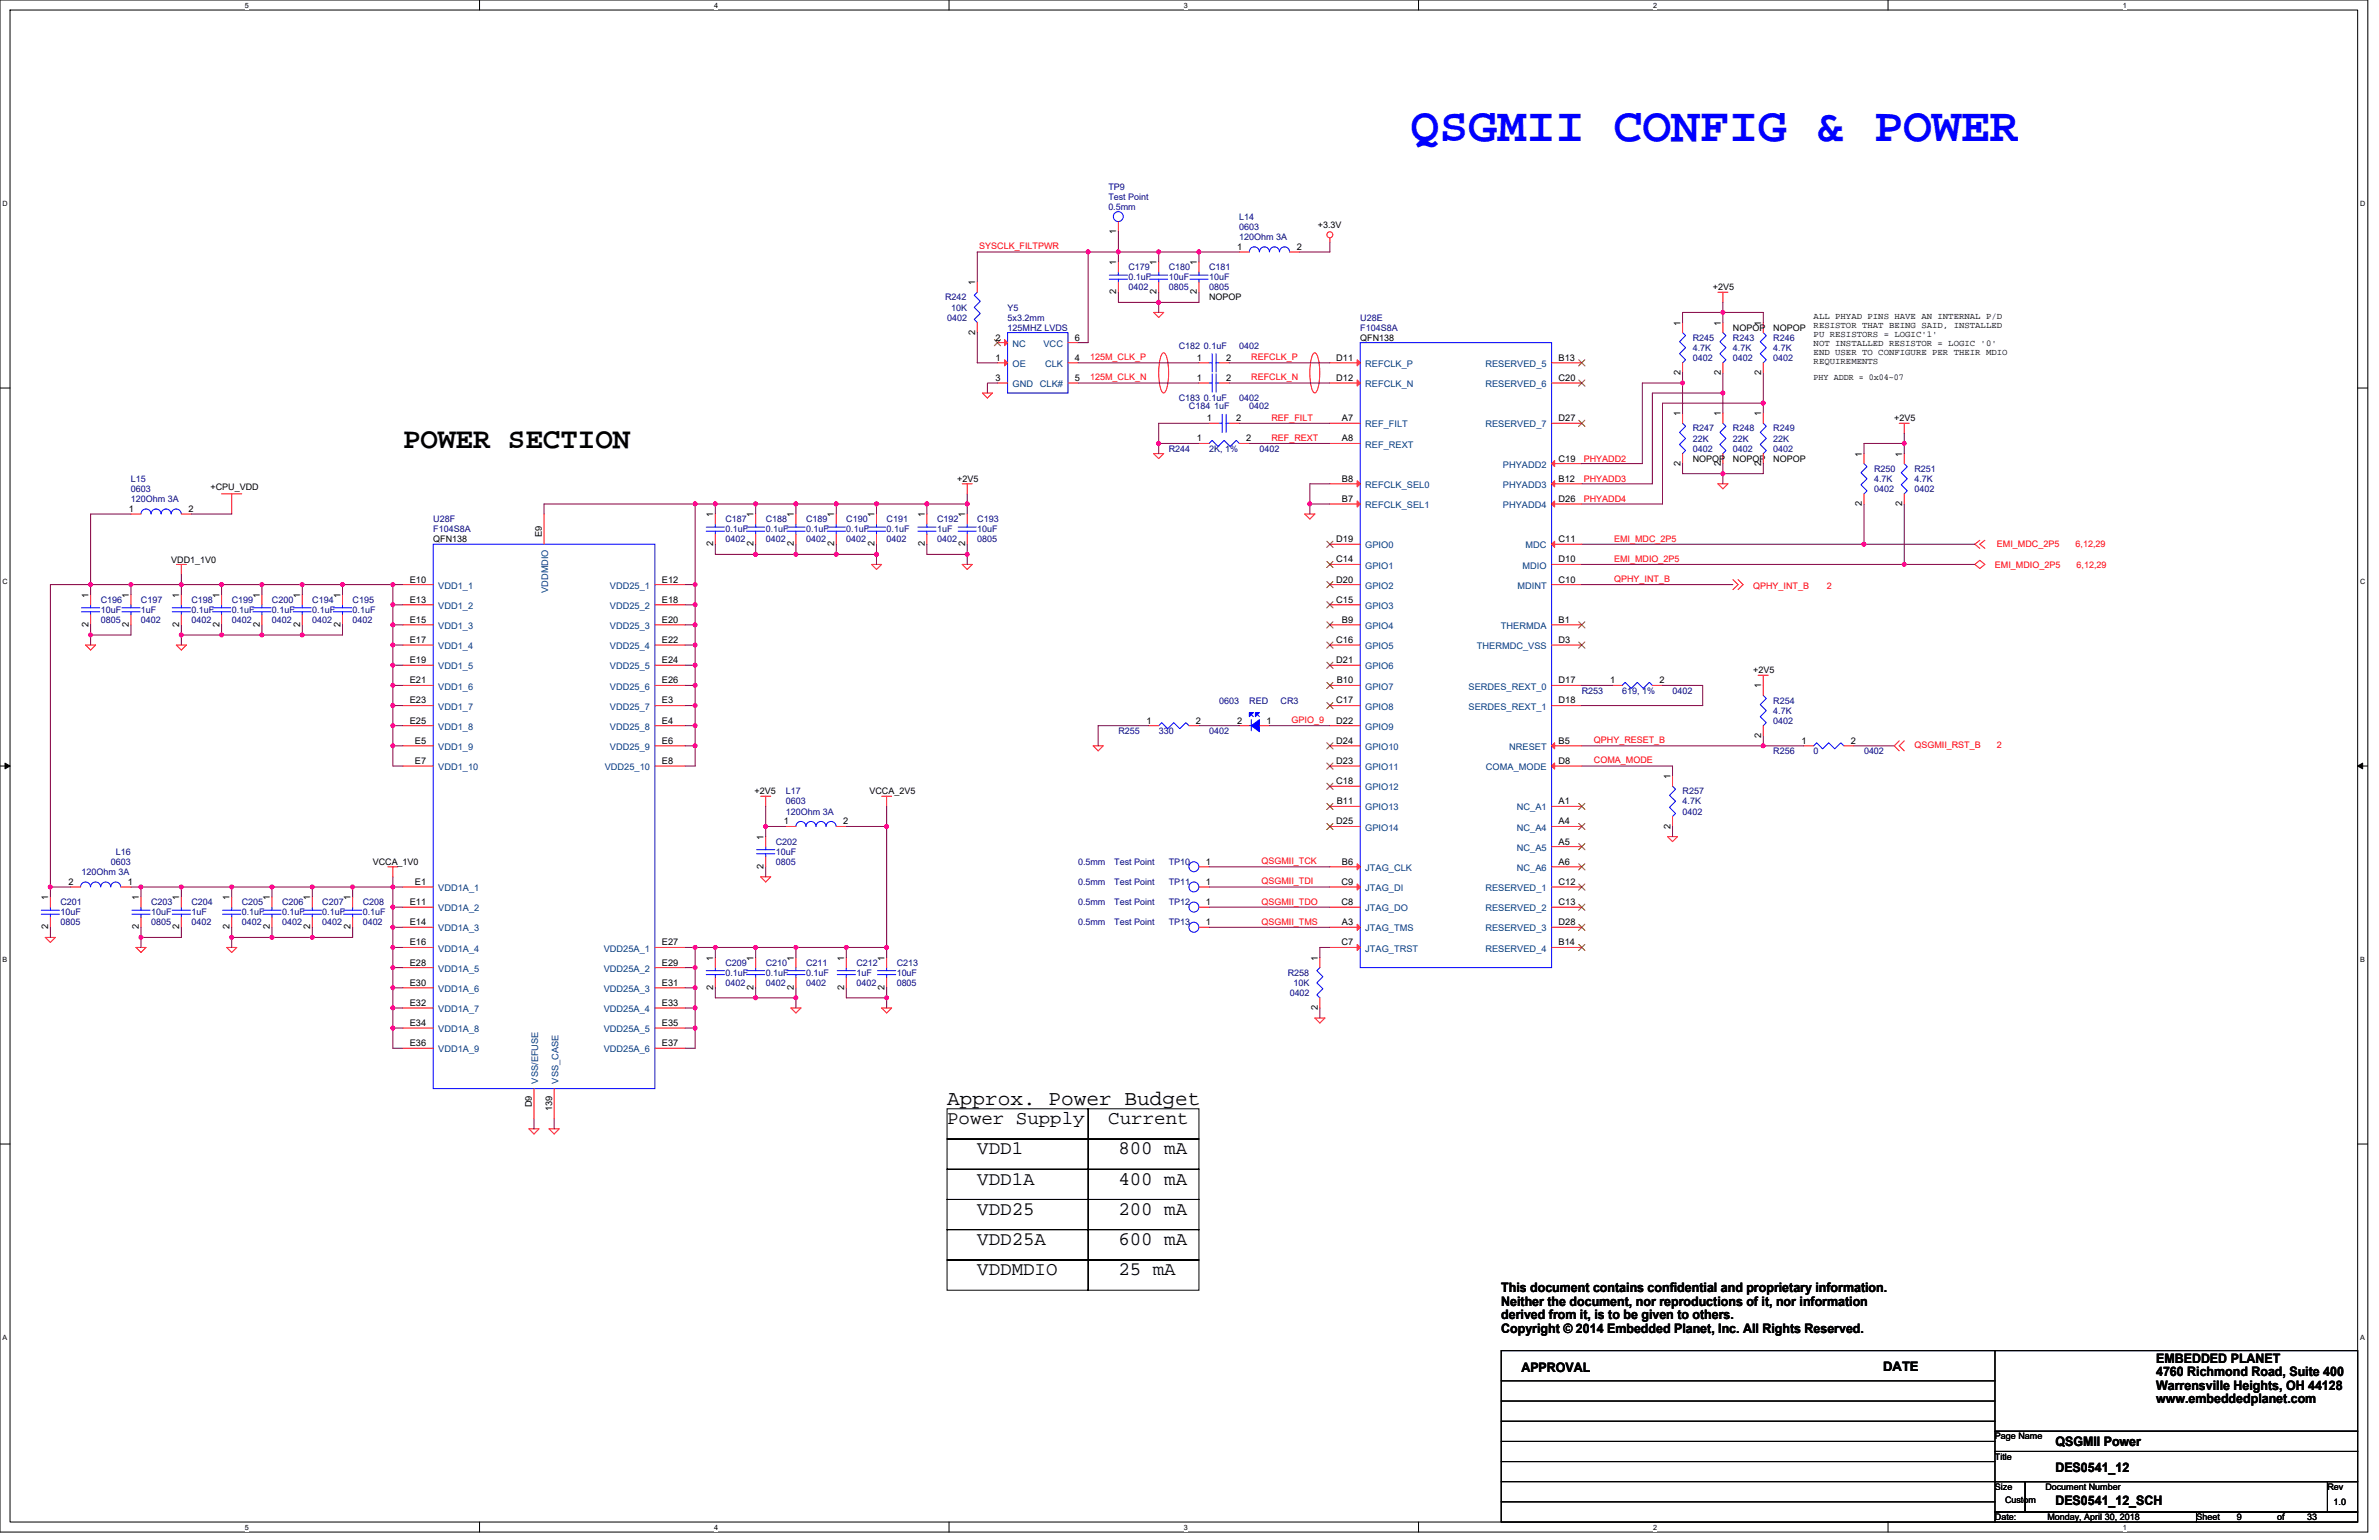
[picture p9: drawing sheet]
<svg xmlns="http://www.w3.org/2000/svg" width="432mm" height="279mm" viewBox="0 0 432 279" stroke-linecap="round" stroke-linejoin="round" font-family="sans-serif">
<defs><g id="words">
<text font-size="8.8" fill="#00f" x="256" y="25.6">QSGMII CONFIG &amp; POWER</text>
<text font-size="5.3" x="73.2" y="81.2">POWER SECTION</text>
<text font-size="3.8" x="171.9" y="200.6">Approx. Power Budget</text>
<g font-size="3.5">
<text x="171.9" y="203.9">Power Supply</text>
<text x="201.2" y="203.9">Current</text>
<text x="177.4" y="209.4">VDD1</text>
<text x="203" y="209.4">800 mA</text>
<text x="177.4" y="214.9">VDD1A</text>
<text x="203" y="214.9">400 mA</text>
<text x="177.4" y="220.4">VDD25</text>
<text x="203" y="220.4">200 mA</text>
<text x="177.4" y="225.9">VDD25A</text>
<text x="203" y="225.9">600 mA</text>
<text x="177.4" y="231.4">VDDMDIO</text>
<text x="203" y="231.4">25 mA</text>
</g>
<g font-size="2.4">
<text x="272.5" y="234.4">This document contains confidential and proprietary information.</text>
<text x="272.5" y="236.9">Neither the document, nor reproductions of it, nor information</text>
<text x="272.5" y="239.4">derived from it, is to be given to others.</text>
<text x="272.5" y="241.8">Copyright © 2014 Embedded Planet, Inc. All Rights Reserved.</text>
<text x="276.1" y="248.9">APPROVAL</text>
<text x="341.8" y="248.7">DATE</text>
<text x="391.4" y="247.2">EMBEDDED PLANET</text>
<text x="391.4" y="249.7">4760 Richmond Road, Suite 400</text>
<text x="391.4" y="252.2">Warrensville Heights, OH 44128</text>
<text x="391.4" y="254.6">www.embeddedplanet.com</text>
<text x="373.1" y="262.4">QSGMII Power</text>
<text x="373.1" y="267">DES0541_12</text>
<text x="373.1" y="273">DES0541_12_SCH</text>
</g>
<g font-size="1.7">
<text x="202.6" y="42.4" transform="rotate(-90 202.6 42.4)">1</text>
<text x="224.6" y="45.3">1</text>
<text x="235.4" y="45.3">2</text>
<text x="177" y="51.8" transform="rotate(-90 177 51.8)">1</text>
<text x="202.6" y="53.4" transform="rotate(-90 202.6 53.4)">2</text>
<text x="202.6" y="48.1" transform="rotate(-90 202.6 48.1)">1</text>
<text x="209.9" y="53.4" transform="rotate(-90 209.9 53.4)">2</text>
<text x="209.9" y="48.1" transform="rotate(-90 209.9 48.1)">1</text>
<text x="217.2" y="53.4" transform="rotate(-90 217.2 53.4)">2</text>
<text x="217.2" y="48.1" transform="rotate(-90 217.2 48.1)">1</text>
<text x="305" y="59.1" transform="rotate(-90 305 59.1)">1</text>
<text x="312.3" y="59.1" transform="rotate(-90 312.3 59.1)">1</text>
<text x="319.7" y="59.1" transform="rotate(-90 319.7 59.1)">1</text>
<text x="177" y="60.7" transform="rotate(-90 177 60.7)">2</text>
<text x="180.7" y="65.4">1</text>
<text x="180.7" y="61.8">2</text>
<text x="195.1" y="65.4">4</text>
<text x="195.1" y="61.8">6</text>
<text x="217.3" y="65.4">1</text>
<text x="222.5" y="65.4">2</text>
<text x="242.5" y="65.4">D11</text>
<text x="282.9" y="65.4">B13</text>
<text x="180.7" y="69.1">3</text>
<text x="195.1" y="69.1">5</text>
<text x="217.3" y="69.1">1</text>
<text x="222.5" y="69.1">2</text>
<text x="242.5" y="69.1">D12</text>
<text x="282.9" y="69.1">C20</text>
<text x="305" y="68" transform="rotate(-90 305 68)">2</text>
<text x="312.3" y="68" transform="rotate(-90 312.3 68)">2</text>
<text x="319.7" y="68" transform="rotate(-90 319.7 68)">2</text>
<text x="219.1" y="76.4">1</text>
<text x="224.4" y="76.4">2</text>
<text x="243.6" y="76.4">A7</text>
<text x="282.9" y="76.4">D27</text>
<text x="305" y="75.5" transform="rotate(-90 305 75.5)">1</text>
<text x="312.3" y="75.5" transform="rotate(-90 312.3 75.5)">1</text>
<text x="319.7" y="75.5" transform="rotate(-90 319.7 75.5)">1</text>
<text x="217.3" y="80.1">1</text>
<text x="226.2" y="80.1">2</text>
<text x="243.6" y="80.1">A8</text>
<text x="282.9" y="83.7">C19</text>
<text x="337.9" y="82.8" transform="rotate(-90 337.9 82.8)">1</text>
<text x="345.2" y="82.8" transform="rotate(-90 345.2 82.8)">1</text>
<text x="243.6" y="87.4">B8</text>
<text x="282.9" y="87.4">B12</text>
<text x="305" y="84.5" transform="rotate(-90 305 84.5)">2</text>
<text x="312.3" y="84.5" transform="rotate(-90 312.3 84.5)">2</text>
<text x="319.7" y="84.5" transform="rotate(-90 319.7 84.5)">2</text>
<text x="23.4" y="92.9">1</text>
<text x="34.2" y="92.9">2</text>
<text x="129.5" y="93.8" transform="rotate(-90 129.5 93.8)">1</text>
<text x="136.8" y="93.8" transform="rotate(-90 136.8 93.8)">1</text>
<text x="144.1" y="93.8" transform="rotate(-90 144.1 93.8)">1</text>
<text x="151.4" y="93.8" transform="rotate(-90 151.4 93.8)">1</text>
<text x="158.7" y="93.8" transform="rotate(-90 158.7 93.8)">1</text>
<text x="167.9" y="93.8" transform="rotate(-90 167.9 93.8)">1</text>
<text x="175.2" y="93.8" transform="rotate(-90 175.2 93.8)">1</text>
<text x="243.6" y="91.1">B7</text>
<text x="282.9" y="91.1">D26</text>
<text x="337.9" y="91.8" transform="rotate(-90 337.9 91.8)">2</text>
<text x="345.2" y="91.8" transform="rotate(-90 345.2 91.8)">2</text>
<text x="98.4" y="97.5" transform="rotate(-90 98.4 97.5)">E9</text>
<text x="129.5" y="99.1" transform="rotate(-90 129.5 99.1)">2</text>
<text x="136.8" y="99.1" transform="rotate(-90 136.8 99.1)">2</text>
<text x="144.1" y="99.1" transform="rotate(-90 144.1 99.1)">2</text>
<text x="151.4" y="99.1" transform="rotate(-90 151.4 99.1)">2</text>
<text x="158.7" y="99.1" transform="rotate(-90 158.7 99.1)">2</text>
<text x="167.9" y="99.1" transform="rotate(-90 167.9 99.1)">2</text>
<text x="175.2" y="99.1" transform="rotate(-90 175.2 99.1)">2</text>
<text x="242.5" y="98.4">D19</text>
<text x="282.9" y="98.4">C11</text>
<text x="74.4" y="105.7">E10</text>
<text x="120.1" y="105.7">E12</text>
<text x="242.5" y="105.7">D20</text>
<text x="242.5" y="102">C14</text>
<text x="282.9" y="102">D10</text>
<text x="282.9" y="105.7">C10</text>
<text x="16.1" y="113.7" transform="rotate(-90 16.1 113.7)">2</text>
<text x="16.1" y="108.5" transform="rotate(-90 16.1 108.5)">1</text>
<text x="23.4" y="113.7" transform="rotate(-90 23.4 113.7)">2</text>
<text x="23.4" y="108.5" transform="rotate(-90 23.4 108.5)">1</text>
<text x="32.5" y="113.7" transform="rotate(-90 32.5 113.7)">2</text>
<text x="32.5" y="108.5" transform="rotate(-90 32.5 108.5)">1</text>
<text x="39.8" y="113.7" transform="rotate(-90 39.8 113.7)">2</text>
<text x="39.8" y="108.5" transform="rotate(-90 39.8 108.5)">1</text>
<text x="47.2" y="113.7" transform="rotate(-90 47.2 113.7)">2</text>
<text x="47.2" y="108.5" transform="rotate(-90 47.2 108.5)">1</text>
<text x="54.5" y="113.7" transform="rotate(-90 54.5 113.7)">2</text>
<text x="54.5" y="108.5" transform="rotate(-90 54.5 108.5)">1</text>
<text x="61.8" y="113.7" transform="rotate(-90 61.8 113.7)">2</text>
<text x="61.8" y="108.5" transform="rotate(-90 61.8 108.5)">1</text>
<text x="74.4" y="109.3">E13</text>
<text x="74.4" y="113">E15</text>
<text x="120.1" y="113">E20</text>
<text x="120.1" y="109.3">E18</text>
<text x="242.5" y="109.3">C15</text>
<text x="243.6" y="113">B9</text>
<text x="282.9" y="113">B1</text>
<text x="74.4" y="116.6">E17</text>
<text x="120.1" y="116.6">E22</text>
<text x="242.5" y="116.6">C16</text>
<text x="282.9" y="116.6">D3</text>
<text x="74.4" y="124">E21</text>
<text x="74.4" y="120.3">E19</text>
<text x="120.1" y="124">E26</text>
<text x="120.1" y="120.3">E24</text>
<text x="242.5" y="120.3">D21</text>
<text x="242.6" y="124">B10</text>
<text x="282.9" y="124">D17</text>
<text x="292.2" y="124">1</text>
<text x="301.2" y="124">2</text>
<text x="319.7" y="124.9" transform="rotate(-90 319.7 124.9)">1</text>
<text x="74.4" y="131.3">E25</text>
<text x="74.4" y="127.6">E23</text>
<text x="120.1" y="131.3">E4</text>
<text x="120.1" y="127.6">E3</text>
<text x="208.1" y="131.3">1</text>
<text x="217.1" y="131.3">2</text>
<text x="224.6" y="131.3">2</text>
<text x="229.9" y="131.3">1</text>
<text x="242.5" y="131.3">D22</text>
<text x="242.5" y="127.6">C17</text>
<text x="282.9" y="127.6">D18</text>
<text x="75.3" y="134.9">E5</text>
<text x="120.1" y="134.9">E6</text>
<text x="242.5" y="134.9">D24</text>
<text x="282.9" y="134.9">B5</text>
<text x="319.7" y="133.9" transform="rotate(-90 319.7 133.9)">2</text>
<text x="327" y="134.9">1</text>
<text x="335.9" y="134.9">2</text>
<text x="75.3" y="138.6">E7</text>
<text x="120.1" y="138.6">E8</text>
<text x="242.5" y="142.3">C18</text>
<text x="242.5" y="138.6">D23</text>
<text x="282.9" y="138.6">D8</text>
<text x="303.2" y="141.4" transform="rotate(-90 303.2 141.4)">1</text>
<text x="142.3" y="149.6">1</text>
<text x="153.1" y="149.6">2</text>
<text x="242.5" y="149.6">D25</text>
<text x="242.6" y="145.9">B11</text>
<text x="282.9" y="145.9">A1</text>
<text x="282.9" y="149.6">A4</text>
<text x="138.6" y="152.3" transform="rotate(-90 138.6 152.3)">1</text>
<text x="282.9" y="153.2">A5</text>
<text x="303.2" y="150.3" transform="rotate(-90 303.2 150.3)">2</text>
<text x="12.4" y="160.5">2</text>
<text x="23.2" y="160.5">1</text>
<text x="75.3" y="160.5">E1</text>
<text x="138.6" y="157.6" transform="rotate(-90 138.6 157.6)">2</text>
<text x="218.9" y="156.9">1</text>
<text x="218.9" y="160.5">1</text>
<text x="243.5" y="160.5">C9</text>
<text x="243.6" y="156.9">B6</text>
<text x="282.9" y="156.9">A6</text>
<text x="282.9" y="160.5">C12</text>
<text x="8.8" y="163.3" transform="rotate(-90 8.8 163.3)">1</text>
<text x="25.2" y="163.3" transform="rotate(-90 25.2 163.3)">1</text>
<text x="32.5" y="163.3" transform="rotate(-90 32.5 163.3)">1</text>
<text x="41.7" y="163.3" transform="rotate(-90 41.7 163.3)">1</text>
<text x="49" y="163.3" transform="rotate(-90 49 163.3)">1</text>
<text x="56.3" y="163.3" transform="rotate(-90 56.3 163.3)">1</text>
<text x="63.6" y="163.3" transform="rotate(-90 63.6 163.3)">1</text>
<text x="74.4" y="164.2">E11</text>
<text x="74.4" y="167.9">E14</text>
<text x="218.9" y="164.2">1</text>
<text x="218.9" y="167.9">1</text>
<text x="243.5" y="164.2">C8</text>
<text x="243.6" y="167.9">A3</text>
<text x="282.9" y="167.9">D28</text>
<text x="282.9" y="164.2">C13</text>
<text x="8.8" y="168.6" transform="rotate(-90 8.8 168.6)">2</text>
<text x="25.2" y="168.6" transform="rotate(-90 25.2 168.6)">2</text>
<text x="32.5" y="168.6" transform="rotate(-90 32.5 168.6)">2</text>
<text x="41.7" y="168.6" transform="rotate(-90 41.7 168.6)">2</text>
<text x="49" y="168.6" transform="rotate(-90 49 168.6)">2</text>
<text x="56.3" y="168.6" transform="rotate(-90 56.3 168.6)">2</text>
<text x="63.6" y="168.6" transform="rotate(-90 63.6 168.6)">2</text>
<text x="74.4" y="171.5">E16</text>
<text x="120.1" y="171.5">E27</text>
<text x="243.5" y="171.5">C7</text>
<text x="282.9" y="171.5">B14</text>
<text x="74.4" y="175.2">E28</text>
<text x="74.4" y="178.8">E30</text>
<text x="120.1" y="178.8">E31</text>
<text x="120.1" y="175.2">E29</text>
<text x="129.5" y="179.6" transform="rotate(-90 129.5 179.6)">2</text>
<text x="129.5" y="174.3" transform="rotate(-90 129.5 174.3)">1</text>
<text x="136.8" y="179.6" transform="rotate(-90 136.8 179.6)">2</text>
<text x="136.8" y="174.3" transform="rotate(-90 136.8 174.3)">1</text>
<text x="144.1" y="179.6" transform="rotate(-90 144.1 179.6)">2</text>
<text x="144.1" y="174.3" transform="rotate(-90 144.1 174.3)">1</text>
<text x="153.2" y="179.6" transform="rotate(-90 153.2 179.6)">2</text>
<text x="153.2" y="174.3" transform="rotate(-90 153.2 174.3)">1</text>
<text x="160.5" y="179.6" transform="rotate(-90 160.5 179.6)">2</text>
<text x="160.5" y="174.3" transform="rotate(-90 160.5 174.3)">1</text>
<text x="239.2" y="174.3" transform="rotate(-90 239.2 174.3)">1</text>
<text x="74.4" y="182.5">E32</text>
<text x="120.1" y="182.5">E33</text>
<text x="239.2" y="183.2" transform="rotate(-90 239.2 183.2)">2</text>
<text x="74.4" y="189.8">E36</text>
<text x="74.4" y="186.1">E34</text>
<text x="120.1" y="186.1">E35</text>
<text x="120.1" y="189.8">E37</text>
<text x="96.5" y="200.9" transform="rotate(-90 96.5 200.9)">D9</text>
<text x="100.2" y="201.6" transform="rotate(-90 100.2 201.6)">139</text>
</g>
<g font-size="1.7" fill="#004080">
<text x="183.8" y="62.9">NC</text>
<text x="189.4" y="62.9">VCC</text>
<text x="183.8" y="70.2">GND</text>
<text x="183.8" y="66.6">OE</text>
<text x="188.7" y="70.2">CLK#</text>
<text x="189.7" y="66.6">CLK</text>
<text x="247.8" y="70.2">REFCLK_N</text>
<text x="247.8" y="66.6">REFCLK_P</text>
<text x="269.6" y="66.6">RESERVED_5</text>
<text x="269.6" y="70.2">RESERVED_6</text>
<text x="247.8" y="77.5">REF_FILT</text>
<text x="269.6" y="77.5">RESERVED_7</text>
<text x="247.8" y="81.2">REF_REXT</text>
<text x="247.8" y="88.5">REFCLK_SEL0</text>
<text x="272.8" y="88.5">PHYADD3</text>
<text x="272.8" y="84.9">PHYADD2</text>
<text x="247.8" y="92.2">REFCLK_SEL1</text>
<text x="272.8" y="92.2">PHYADD4</text>
<text x="247.8" y="99.5">GPIO0</text>
<text x="276.9" y="99.5">MDC</text>
<text x="79.5" y="106.8">VDD1_1</text>
<text x="99.5" y="107.6" transform="rotate(-90 99.5 107.6)">VDDMDIO</text>
<text x="110.7" y="106.8">VDD25_1</text>
<text x="247.8" y="106.8">GPIO2</text>
<text x="247.8" y="103.1">GPIO1</text>
<text x="275.4" y="106.8">MDINT</text>
<text x="276.3" y="103.1">MDIO</text>
<text x="79.5" y="110.5">VDD1_2</text>
<text x="110.7" y="110.5">VDD25_2</text>
<text x="247.8" y="110.5">GPIO3</text>
<text x="79.5" y="117.8">VDD1_4</text>
<text x="79.5" y="114.1">VDD1_3</text>
<text x="110.7" y="117.8">VDD25_4</text>
<text x="110.7" y="114.1">VDD25_3</text>
<text x="247.8" y="117.8">GPIO5</text>
<text x="247.8" y="114.1">GPIO4</text>
<text x="268.1" y="117.8">THERMDC_VSS</text>
<text x="272.4" y="114.1">THERMDA</text>
<text x="79.5" y="125.1">VDD1_6</text>
<text x="79.5" y="121.4">VDD1_5</text>
<text x="110.7" y="125.1">VDD25_6</text>
<text x="110.7" y="121.4">VDD25_5</text>
<text x="247.8" y="125.1">GPIO7</text>
<text x="247.8" y="121.4">GPIO6</text>
<text x="266.6" y="125.1">SERDES_REXT_0</text>
<text x="79.5" y="128.8">VDD1_7</text>
<text x="110.7" y="128.8">VDD25_7</text>
<text x="247.8" y="128.8">GPIO8</text>
<text x="266.6" y="128.8">SERDES_REXT_1</text>
<text x="79.5" y="136.1">VDD1_9</text>
<text x="79.5" y="132.4">VDD1_8</text>
<text x="110.7" y="136.1">VDD25_9</text>
<text x="110.7" y="132.4">VDD25_8</text>
<text x="247.8" y="136.1">GPIO10</text>
<text x="247.8" y="132.4">GPIO9</text>
<text x="273.9" y="136.1">NRESET</text>
<text x="79.5" y="139.7">VDD1_10</text>
<text x="109.8" y="139.7">VDD25_10</text>
<text x="247.8" y="143.4">GPIO12</text>
<text x="247.8" y="139.7">GPIO11</text>
<text x="269.7" y="139.7">COMA_MODE</text>
<text x="247.8" y="147">GPIO13</text>
<text x="275.3" y="147">NC_A1</text>
<text x="247.8" y="150.7">GPIO14</text>
<text x="275.3" y="150.7">NC_A4</text>
<text x="275.3" y="154.3">NC_A5</text>
<text x="79.5" y="161.7">VDD1A_1</text>
<text x="247.8" y="158">JTAG_CLK</text>
<text x="247.8" y="161.7">JTAG_DI</text>
<text x="269.6" y="161.7">RESERVED_1</text>
<text x="275.3" y="158">NC_A6</text>
<text x="79.5" y="165.3">VDD1A_2</text>
<text x="247.8" y="165.3">JTAG_DO</text>
<text x="269.6" y="165.3">RESERVED_2</text>
<text x="79.5" y="172.6">VDD1A_4</text>
<text x="79.5" y="169">VDD1A_3</text>
<text x="109.6" y="172.6">VDD25A_1</text>
<text x="247.8" y="172.6">JTAG_TRST</text>
<text x="247.8" y="169">JTAG_TMS</text>
<text x="269.6" y="172.6">RESERVED_4</text>
<text x="269.6" y="169">RESERVED_3</text>
<text x="79.5" y="176.3">VDD1A_5</text>
<text x="79.5" y="180">VDD1A_6</text>
<text x="109.6" y="180">VDD25A_3</text>
<text x="109.6" y="176.3">VDD25A_2</text>
<text x="79.5" y="183.6">VDD1A_7</text>
<text x="109.6" y="183.6">VDD25A_4</text>
<text x="79.5" y="190.9">VDD1A_9</text>
<text x="79.5" y="187.3">VDD1A_8</text>
<text x="109.6" y="187.3">VDD25A_5</text>
<text x="109.6" y="190.9">VDD25A_6</text>
<text x="97.7" y="196.6" transform="rotate(-90 97.7 196.6)">VSS/EFUSE</text>
<text x="101.3" y="196.6" transform="rotate(-90 101.3 196.6)">VSS_CASE</text>
</g>
<g font-size="1.6" fill="#000080">
<text x="201.2" y="34.4">TP9</text>
<text x="201.2" y="36.2">Test Point</text>
<text x="201.2" y="38.1">0.5mm</text>
<text x="224.9" y="39.9">L14</text>
<text x="224.9" y="41.7">0603</text>
<text x="224.9" y="43.5">120Ohm 3A</text>
<text x="204.8" y="49">C179</text>
<text x="204.8" y="50.8">0.1uF</text>
<text x="204.8" y="52.7">0402</text>
<text x="212.1" y="49">C180</text>
<text x="212.1" y="50.8">10uF</text>
<text x="212.1" y="52.7">0805</text>
<text x="219.5" y="49">C181</text>
<text x="219.5" y="50.8">10uF</text>
<text x="219.5" y="52.7">0805</text>
<text x="171.5" y="54.5">R242</text>
<text x="171.9" y="58.2">0402</text>
<text x="172.6" y="56.3">10K</text>
<text x="182.9" y="56.3">Y5</text>
<text x="182.9" y="60">125MHZ LVDS</text>
<text x="182.9" y="58.2">5x3.2mm</text>
<text x="246.9" y="60">F104S8A</text>
<text x="246.9" y="58.2">U28E</text>
<text x="214" y="63.3">C182 0.1uF</text>
<text x="224.9" y="63.3">0402</text>
<text x="307.2" y="61.8">R245</text>
<text x="307.2" y="63.6">4.7K</text>
<text x="307.2" y="65.5">0402</text>
<text x="314.5" y="61.8">R243</text>
<text x="314.5" y="63.6">4.7K</text>
<text x="314.5" y="65.5">0402</text>
<text x="321.9" y="61.8">R246</text>
<text x="321.9" y="63.6">4.7K</text>
<text x="321.9" y="65.5">0402</text>
<text x="214" y="72.8">C183 0.1uF</text>
<text x="215.8" y="74.3">C184 1uF</text>
<text x="224.9" y="72.8">0402</text>
<text x="226.8" y="74.3">0402</text>
<text x="212.1" y="81.9">R244</text>
<text x="219.5" y="81.9">2K, 1%</text>
<text x="228.6" y="81.9">0402</text>
<text x="307.2" y="78.3">R247</text>
<text x="307.2" y="80.1">22K</text>
<text x="307.2" y="81.9">0402</text>
<text x="314.5" y="78.3">R248</text>
<text x="314.5" y="80.1">22K</text>
<text x="314.5" y="81.9">0402</text>
<text x="321.9" y="78.3">R249</text>
<text x="321.9" y="80.1">22K</text>
<text x="321.9" y="81.9">0402</text>
<text x="23.8" y="87.4">L15</text>
<text x="23.8" y="89.3">0603</text>
<text x="340.1" y="85.6">R250</text>
<text x="340.1" y="87.4">4.7K</text>
<text x="340.1" y="89.3">0402</text>
<text x="347.5" y="85.6">R251</text>
<text x="347.5" y="87.4">4.7K</text>
<text x="347.5" y="89.3">0402</text>
<text x="23.8" y="91.1">120Ohm 3A</text>
<text x="78.6" y="94.7">U28F</text>
<text x="131.7" y="94.7">C187</text>
<text x="139" y="94.7">C188</text>
<text x="146.3" y="94.7">C189</text>
<text x="153.6" y="94.7">C190</text>
<text x="160.9" y="94.7">C191</text>
<text x="170.1" y="94.7">C192</text>
<text x="177.4" y="94.7">C193</text>
<text x="78.6" y="96.6">F104S8A</text>
<text x="131.7" y="96.6">0.1uF</text>
<text x="131.7" y="98.4">0402</text>
<text x="139" y="96.6">0.1uF</text>
<text x="139" y="98.4">0402</text>
<text x="146.3" y="96.6">0.1uF</text>
<text x="146.3" y="98.4">0402</text>
<text x="153.6" y="96.6">0.1uF</text>
<text x="153.6" y="98.4">0402</text>
<text x="160.9" y="96.6">0.1uF</text>
<text x="160.9" y="98.4">0402</text>
<text x="170.1" y="96.6">1uF</text>
<text x="170.1" y="98.4">0402</text>
<text x="177.4" y="96.6">10uF</text>
<text x="177.4" y="98.4">0805</text>
<text x="18.3" y="109.4">C196</text>
<text x="18.3" y="111.2">10uF</text>
<text x="18.3" y="113">0805</text>
<text x="25.6" y="109.4">C197</text>
<text x="25.6" y="111.2">1uF</text>
<text x="25.6" y="113">0402</text>
<text x="34.7" y="109.4">C198</text>
<text x="34.7" y="111.2">0.1uF</text>
<text x="34.7" y="113">0402</text>
<text x="42.1" y="109.4">C199</text>
<text x="42.1" y="111.2">0.1uF</text>
<text x="42.1" y="113">0402</text>
<text x="49.4" y="109.4">C200</text>
<text x="49.4" y="111.2">0.1uF</text>
<text x="49.4" y="113">0402</text>
<text x="56.7" y="109.4">C194</text>
<text x="56.7" y="111.2">0.1uF</text>
<text x="56.7" y="113">0402</text>
<text x="64" y="109.4">C195</text>
<text x="64" y="111.2">0.1uF</text>
<text x="64" y="113">0402</text>
<text x="287.1" y="125.8">R253</text>
<text x="294.4" y="125.8">619, 1%</text>
<text x="303.6" y="125.8">0402</text>
<text x="221.3" y="127.7">0603</text>
<text x="226.8" y="127.7">RED</text>
<text x="232.4" y="127.7">CR3</text>
<text x="321.9" y="127.7">R254</text>
<text x="321.9" y="129.5">4.7K</text>
<text x="321.9" y="131.3">0402</text>
<text x="203" y="133.1">R255</text>
<text x="210.3" y="133.1">330</text>
<text x="219.5" y="133.1">0402</text>
<text x="321.9" y="136.8">R256</text>
<text x="329.2" y="136.8">0</text>
<text x="338.3" y="136.8">0402</text>
<text x="142.6" y="144.1">L17</text>
<text x="142.6" y="147.8">120Ohm 3A</text>
<text x="142.6" y="145.9">0603</text>
<text x="305.4" y="144.1">R257</text>
<text x="305.4" y="145.9">4.7K</text>
<text x="305.4" y="147.8">0402</text>
<text x="21" y="155.1">L16</text>
<text x="140.8" y="153.3">C202</text>
<text x="140.8" y="155.1">10uF</text>
<text x="14.8" y="158.7">120Ohm 3A</text>
<text x="20.1" y="156.9">0603</text>
<text x="140.8" y="156.9">0805</text>
<text x="195.7" y="156.9">0.5mm</text>
<text x="195.7" y="160.6">0.5mm</text>
<text x="202.2" y="156.9">Test Point</text>
<text x="202.2" y="160.6">Test Point</text>
<text x="212.1" y="156.9">TP10</text>
<text x="212.1" y="160.6">TP11</text>
<text x="11" y="164.2">C201</text>
<text x="11" y="166.1">10uF</text>
<text x="11" y="167.9">0805</text>
<text x="27.4" y="164.2">C203</text>
<text x="27.4" y="166.1">10uF</text>
<text x="27.4" y="167.9">0805</text>
<text x="34.7" y="164.2">C204</text>
<text x="34.7" y="166.1">1uF</text>
<text x="34.7" y="167.9">0402</text>
<text x="43.9" y="164.2">C205</text>
<text x="43.9" y="166.1">0.1uF</text>
<text x="43.9" y="167.9">0402</text>
<text x="51.2" y="164.2">C206</text>
<text x="51.2" y="166.1">0.1uF</text>
<text x="51.2" y="167.9">0402</text>
<text x="58.5" y="164.2">C207</text>
<text x="58.5" y="166.1">0.1uF</text>
<text x="58.5" y="167.9">0402</text>
<text x="65.8" y="164.2">C208</text>
<text x="65.8" y="166.1">0.1uF</text>
<text x="65.8" y="167.9">0402</text>
<text x="195.7" y="164.2">0.5mm</text>
<text x="195.7" y="167.9">0.5mm</text>
<text x="202.2" y="164.2">Test Point</text>
<text x="202.2" y="167.9">Test Point</text>
<text x="212.1" y="164.2">TP12</text>
<text x="212.1" y="167.9">TP13</text>
<text x="131.7" y="175.2">C209</text>
<text x="131.7" y="177">0.1uF</text>
<text x="131.7" y="178.9">0402</text>
<text x="139" y="175.2">C210</text>
<text x="139" y="177">0.1uF</text>
<text x="139" y="178.9">0402</text>
<text x="146.3" y="175.2">C211</text>
<text x="146.3" y="177">0.1uF</text>
<text x="146.3" y="178.9">0402</text>
<text x="155.4" y="175.2">C212</text>
<text x="155.4" y="177">1uF</text>
<text x="155.4" y="178.9">0402</text>
<text x="162.8" y="175.2">C213</text>
<text x="162.8" y="177">10uF</text>
<text x="162.8" y="178.9">0805</text>
<text x="233.7" y="177">R258</text>
<text x="234.8" y="178.9">10K</text>
<text x="234.1" y="180.7">0402</text>
</g>
<g font-size="1.6">
<text x="239.2" y="41.3">+3.3V</text>
<text x="310.9" y="52.7">+2V5</text>
<text x="219.5" y="54.5">NOPOP</text>
<text x="314.5" y="60">NOPOP</text>
<text x="321.9" y="60">NOPOP</text>
<text x="329.2" y="58">ALL PHYAD PINS HAVE AN INTERNAL P/D</text>
<text x="329.2" y="59.6">RESISTOR THAT BEING SAID, INSTALLED</text>
<text x="246.9" y="61.8">QFN138</text>
<text x="329.2" y="61.2">PU RESISTORS = LOGIC'1'</text>
<text x="329.2" y="62.8">NOT INSTALLED RESISTOR = LOGIC '0'</text>
<text x="329.2" y="64.5">END USER TO CONFIGURE PER THEIR MDIO</text>
<text x="329.2" y="66.1">REQUIREMENTS</text>
<text x="329.2" y="68.9">PHY ADDR = 0x04~07</text>
<text x="343.8" y="76.5">+2V5</text>
<text x="307.2" y="83.8">NOPOP</text>
<text x="314.5" y="83.8">NOPOP</text>
<text x="321.9" y="83.8">NOPOP</text>
<text x="38.2" y="88.9">+CPU_VDD</text>
<text x="173.7" y="87.4">+2V5</text>
<text x="78.6" y="98.4">QFN138</text>
<text x="31.1" y="102.1">VDD1_1V0</text>
<text x="318.2" y="122.2">+2V5</text>
<text x="137" y="144.1">+2V5</text>
<text x="157.8" y="144.1">VCCA_2V5</text>
<text x="67.6" y="156.9">VCCA_1V0</text>
<text x="362.1" y="261.2">Page Name</text>
<text x="362.1" y="264.8">Title</text>
<text x="362.1" y="270.3">Size</text>
<text x="362.1" y="275.8">Date:</text>
<text x="363.9" y="272.7">Custom</text>
<text x="371.2" y="270.3">Document Number</text>
<text x="371.6" y="275.8">Monday, April 30, 2018</text>
<text x="398.7" y="275.8">Sheet</text>
<text x="406" y="275.8">9</text>
<text x="413.3" y="275.8">of</text>
<text x="418.8" y="275.8">33</text>
<text x="422.4" y="270.3">Rev</text>
<text x="423.5" y="273">1.0</text>
</g>
<g font-size="1.6" fill="#f00">
<text x="177.7" y="45.3">SYSCLK_FILTPWR</text>
<text x="197.9" y="65.4">125M_CLK_P</text>
<text x="227.1" y="65.4">REFCLK_P</text>
<text x="197.9" y="69">125M_CLK_N</text>
<text x="227.1" y="69">REFCLK_N</text>
<text x="230.8" y="76.3">REF_FILT</text>
<text x="230.8" y="80">REF_REXT</text>
<text x="287.5" y="83.8">PHYADD2</text>
<text x="287.5" y="87.4">PHYADD3</text>
<text x="287.5" y="91.1">PHYADD4</text>
<text x="293" y="98.3">EMI_MDC_2P5</text>
<text x="293" y="101.9">EMI_MDIO_2P5</text>
<text x="362.5" y="99.3">EMI_MDC_2P5</text>
<text x="376.7" y="99.3">6,12,29</text>
<text x="293" y="105.6">QPHY_INT_B</text>
<text x="318.2" y="106.8">QPHY_INT_B</text>
<text x="331.6" y="106.8">2</text>
<text x="362.1" y="103">EMI_MDIO_2P5</text>
<text x="376.9" y="103">6,12,29</text>
<text x="234.4" y="131.2">GPIO_9</text>
<text x="289.3" y="134.9">QPHY_RESET_B</text>
<text x="347.5" y="135.7">QSGMII_RST_B</text>
<text x="362.5" y="135.7">2</text>
<text x="289.3" y="138.5">COMA_MODE</text>
<text x="229" y="156.8">QSGMII_TCK</text>
<text x="229" y="160.5">QSGMII_TDI</text>
<text x="229" y="164.1">QSGMII_TDO</text>
<text x="229" y="167.8">QSGMII_TMS</text>
</g>
<g font-size="1.3">
<text x="44.4" y="1.4">5</text>
<text x="129.6" y="1.4">4</text>
<text x="214.9" y="1.4">3</text>
<text x="300.1" y="1.4">2</text>
<text x="385.3" y="1.4">1</text>
<text x=".5" y="37.3">D</text>
<text x="428.4" y="37.3">D</text>
<text x=".5" y="105.9">C</text>
<text x="428.4" y="105.9">C</text>
<text x=".5" y="174.5">B</text>
<text x="428.4" y="174.5">B</text>
<text x=".5" y="243">A</text>
<text x="428.4" y="243">A</text>
<text x="44.4" y="277.5">5</text>
<text x="129.6" y="277.5">4</text>
<text x="214.9" y="277.5">3</text>
<text x="300.1" y="277.5">2</text>
<text x="385.3" y="277.5">1</text>
</g>
</g></defs>
<path d="M0 0h429.8v278h-429.8zM1.8 1.8h426.1v274.3h-426.1z" fill="none" stroke="#000" stroke-width=".18"/>
<g fill="#fff">
<path d="M44.4 .2h.7v1.5h-.7z"/>
<path d="M44.4 276.3h.7v1.5h-.7z"/>
</g>
<path d="M87 0v1.8M87 276.1v1.9" fill="none" stroke="#000" stroke-width=".18"/>
<g fill="#fff">
<path d="M129.6 .2h.8v1.5h-.8z"/>
<path d="M129.6 276.3h.8v1.5h-.8z"/>
</g>
<path d="M172.3 0v1.8M172.3 276.1v1.9" fill="none" stroke="#000" stroke-width=".18"/>
<g fill="#fff">
<path d="M214.9 .2h.7v1.5h-.7z"/>
<path d="M214.9 276.3h.7v1.5h-.7z"/>
</g>
<path d="M257.5 0v1.8M257.5 276.1v1.9" fill="none" stroke="#000" stroke-width=".18"/>
<g fill="#fff">
<path d="M300.1 .2h.7v1.5h-.7z"/>
<path d="M300.1 276.3h.7v1.5h-.7z"/>
</g>
<path d="M342.7 0v1.8M342.7 276.1v1.9" fill="none" stroke="#000" stroke-width=".18"/>
<g fill="#fff">
<path d="M385.3 .2h.7v1.5h-.7z"/>
<path d="M385.3 276.3h.7v1.5h-.7z"/>
<path d="M.5 36.1h.9v1.5h-.9z"/>
<path d="M428.4 36.1h.9v1.5h-.9z"/>
<path d="M.5 104.7h.9v1.5h-.9z"/>
<path d="M428.4 104.7h.9v1.5h-.9z"/>
</g>
<path d="M0 70.4h1.8M427.9 70.4h1.8" fill="none" stroke="#000" stroke-width=".18"/>
<g fill="#fff">
<path d="M.5 173.3h.8v1.4h-.8z"/>
<path d="M428.4 173.3h.9v1.4h-.9z"/>
</g>
<path d="M0 139h1.8M427.9 139h1.8" fill="none" stroke="#000" stroke-width=".18"/>
<path d="M.9 138.5l.9 .5-.9 .5zM427.9 139l.9-.5v1z" fill="#000" stroke="#000" stroke-width=".18"/>
<g fill="#fff">
<path d="M.5 241.9h.8v1.4h-.8z"/>
<path d="M428.4 241.9h.9v1.4h-.9z"/>
</g>
<g fill="none" stroke="#000" stroke-width=".18">
<path d="M0 207.6h1.8M171.9 201.2h25.6v5.5h-25.6zM171.9 206.7h25.6v5.4h-25.6zM171.9 212.1h25.6v5.5h-25.6zM171.9 217.6h25.6v5.5h-25.6zM197.5 201.2h20.1v5.5h-20.1zM197.5 206.7h20.1v5.4h-20.1zM197.5 212.1h20.1v5.5h-20.1zM197.5 217.6h20.1v5.5h-20.1zM427.9 207.6h1.8M171.9 223.1h25.6v5.5h-25.6zM171.9 228.6h25.6v5.5h-25.6z"/>
<path d="M197.5 223.1h20.1v5.5h-20.1zM197.5 228.6h20.1v5.5h-20.1zM272.5 250.5h89.6M272.5 257.9h89.6M272.5 254.2h89.6M362.1 259.7h65.8v3.6h-65.8zM362.1 245h65.8v14.7h-65.8zM362.1 245h-89.6v31.1h89.6M272.5 272.5h89.6M272.5 268.8h89.6M272.5 265.2h89.6M272.5 261.5h89.6"/>
<path d="M362.1 268.8h5.5v5.5h-5.5zM362.1 274.3h36.6v1.8h-36.6zM362.1 263.3h65.8v5.5h-65.8zM367.6 268.8h54.8v5.5h-54.8zM398.7 274.3h29.2v1.8h-29.2zM422.4 268.8h5.5v5.5h-5.5z"/>
</g>
<g fill="none" stroke="#f00" stroke-width=".18">
<path d="M177.4 51.2v1.8M177.4 58.5v1.8M203 47.5v1.9M203 51.2v1.8M203 40.2v1.9M209.4 56.7h1.8l-.9 .9zM210.3 47.5v1.9M210.3 51.2v1.8M217.6 47.5v1.9M217.6 51.2v1.8M224.9 45.7h1.9M234.1 45.7h1.8"/>
<path d="M241.4 43.2v.7M305.4 58.5v1.8M311.8 53h1.8M312.7 53v1.9M312.7 58.5v1.8M320 58.5v1.8M178.3 71.3h1.8l-.9 .9zM181 69.5h1.9M181 65.8h1.9M181 62.2h1.9M193.8 62.2h1.9M193.8 65.8h1.9"/>
<path d="M193.8 69.5h1.9M211 64.1l.2-.1a1.53 1.53 0 0 1 .7 1.4 11.1 11.1 0 0 1-.3 5.5l-.4 .4a1.57 1.57 0 0 1-.7-1.4 11.3 11.3 0 0 1 .3-5.5zM217.6 65.8h1.9M217.6 69.5h1.9M219.5 76.8h1.8M221.3 65.8h1.8M221.3 69.5h1.8M223.1 76.8h1.8M238.4 64.1l.2-.1a1.53 1.53 0 0 1 .7 1.4 11.1 11.1 0 0 1-.3 5.5l-.4 .4a1.57 1.57 0 0 1-.7-1.4 11.3 11.3 0 0 1 .3-5.5zM241.4 76.8h5.5M241.4 69.5h5.5M241.4 65.8h5.5"/>
<path d="M281.6 65.8h5.5M281.6 69.5h5.5M281.6 76.8h5.5M305.4 65.8v1.8M305.4 75v1.8M312.7 75v1.8M312.7 65.8v1.8M320 75v1.8M320 65.8v1.8M344.7 76.8h1.8M345.6 76.8v1.8M23.8 93.3h1.8"/>
<path d="M32.9 93.3h1.8M40.2 89.6h3.7M42.1 89.6v3.7M98.7 93.3v5.4M129.8 93.3v1.8M129.8 96.9v1.8M137.2 93.3v1.8M137.2 96.9v1.8M144.5 93.3v1.8M144.5 96.9v1.8M151.8 93.3v1.8M151.8 96.9v1.8"/>
<path d="M159.1 93.3v1.8M159.1 96.9v1.8M168.2 93.3v1.8M168.2 96.9v1.8M174.6 87.8h1.9M175.6 87.8v1.8M175.6 93.3v1.8M175.6 96.9v1.8M209.4 82.3h1.8l-.9 .9zM217.6 80.5h1.9M224.9 80.5h1.9M236.8 93.3h1.9l-1 .9z"/>
<path d="M241.4 80.5h5.5M241.4 98.7h5.5M241.4 87.8h5.5M241.4 91.4h5.5M281.6 91.4h5.5M281.6 87.8h5.5M281.6 84.1h5.5M281.6 98.7h5.5M305.4 82.3v1.8M311.8 87.8h1.8l-.9 .9zM312.7 82.3v1.8M320 82.3v1.8"/>
<path d="M338.3 82.3v1.8M338.3 89.6v1.8M345.6 82.3v1.8M345.6 89.6v1.8M359.3 98l-.9 .7 .9 .8M360.3 98l-1 .7 1 .8M15.5 117h1.9l-1 .9zM16.4 107.9v1.8M16.4 111.5v1.9M23.8 107.9v1.8M23.8 111.5v1.9M32 117h1.8l-.9 .9z"/>
<path d="M32 102.4h1.8M32.9 102.4v1.8M32.9 107.9v1.8M32.9 111.5v1.9M40.2 107.9v1.8M40.2 111.5v1.9M47.5 107.9v1.8M47.5 111.5v1.9M54.9 107.9v1.8M54.9 111.5v1.9M62.2 107.9v1.8M62.2 111.5v1.9"/>
<path d="M73.2 117h5.4M73.2 106.1h5.4M73.2 109.7h5.4M73.2 113.4h5.4M118.9 117h5.5M118.9 113.4h5.5M118.9 109.7h5.5M118.9 106.1h5.5M158.2 102.4h1.8l-.9 .9zM174.6 102.4h1.9l-.9 .9zM241.4 117h5.5M241.4 113.4h5.5"/>
<path d="M241.4 109.7h5.5M241.4 106.1h5.5M241.4 102.4h5.5M281.6 102.4h5.5M281.6 106.1h5.5M281.6 117h5.5M281.6 113.4h5.5M314.5 105.2l1 .9-1 .9M315.5 105.2l.9 .9-.9 .9M358.4 102.4l.9-.7 1 .7-1 .7zM73.2 139h5.4M73.2 135.3h5.4"/>
<path d="M73.2 131.7h5.4M73.2 128h5.4M73.2 124.4h5.4M73.2 120.7h5.4M118.9 139h5.5M118.9 135.3h5.5M118.9 131.7h5.5M118.9 128h5.5M118.9 124.4h5.5M118.9 120.7h5.5M198.4 135.3h1.8l-.9 .9zM208.5 131.7h1.8"/>
<path d="M215.8 131.7h1.8M224.9 131.7h1.9M228.6 131.7h1.8M241.4 139h5.5M241.4 135.3h5.5M241.4 131.7h5.5M241.4 128h5.5M241.4 124.4h5.5M241.4 120.7h5.5M281.6 128h5.5M281.6 124.4h5.5M281.6 139h5.5"/>
<path d="M281.6 135.3h5.5M292.6 124.4h1.8M299.9 124.4h1.9M319.1 122.5h1.9M320 122.5v3.7M320 131.7v1.8M327.3 135.3h1.9M334.7 135.3h1.8M344.7 134.4l-.9 .9 .9 .9M345.6 134.4l-.9 .9 .9 .9M70.4 157.3h1.8M71.3 157.3v1.8"/>
<path d="M138.1 159.1h1.8l-.9 .9zM138.1 144.5h1.8M139 144.5v1.8M139 151.8v1.8M139 155.4v1.9M142.6 149.9h1.9M151.8 149.9h1.8M160 144.5h1.8M160.9 144.5v1.8M217.6 157.3h1.9M241.4 149.9h5.5M241.4 146.3h5.5"/>
<path d="M241.4 142.6h5.5M241.4 157.3h5.5M281.6 146.3h5.5M281.6 149.9h5.5M281.6 153.6h5.5M281.6 157.3h5.5M302.7 151.8h1.8l-.9 .9zM303.6 140.8v1.8M303.6 148.1v1.8M8.2 170.1h1.9l-1 .9zM9.1 162.8v1.8M9.1 166.4v1.8"/>
<path d="M12.8 160.9h1.8M21.9 160.9h1.9M24.7 171.9h1.8l-.9 .9zM25.6 162.8v1.8M25.6 166.4v1.8M32.9 162.8v1.8M32.9 166.4v1.8M41.1 171.9h1.9l-.9 .9zM42.1 162.8v1.8M42.1 166.4v1.8M49.4 162.8v1.8M49.4 166.4v1.8"/>
<path d="M56.7 162.8v1.8M56.7 166.4v1.8M64 162.8v1.8M64 166.4v1.8M73.2 175.6h5.4M73.2 171.9h5.4M73.2 164.6h5.4M73.2 168.2h5.4M73.2 179.2h5.4M73.2 160.9h5.4M118.9 179.2h5.5M118.9 175.6h5.5"/>
<path d="M118.9 171.9h5.5M129.8 173.7v1.9M129.8 177.4v1.8M137.2 173.7v1.9M137.2 177.4v1.8M144.5 173.7v1.9M144.5 177.4v1.8M153.6 173.7v1.9M153.6 177.4v1.8M160.9 173.7v1.9M160.9 177.4v1.8M217.6 160.9h1.9"/>
<path d="M217.6 164.6h1.9M217.6 168.2h1.9M239.6 173.7v1.9M241.4 160.9h5.5M241.4 164.6h5.5M241.4 171.9h5.5M241.4 168.2h5.5M281.6 171.9h5.5M281.6 168.2h5.5M281.6 164.6h5.5M281.6 160.9h5.5M73.2 190.2h5.4"/>
<path d="M73.2 186.5h5.4M73.2 182.9h5.4M96.9 197.5v5.5M100.6 197.5v5.5M118.9 186.5h5.5M118.9 182.9h5.5M118.9 190.2h5.5M143.6 182.9h1.8l-.9 .9zM160 182.9h1.8l-.9 .9zM238.7 184.7h1.8l-.9 .9zM239.6 181v1.9M96 204.8h1.8l-.9 .9z"/>
<path d="M99.7 204.8h1.8l-.9 .9z"/>
<circle cx="241.4" cy="42.6" r=".54"/>
</g>
<g fill="none" stroke="#00f" stroke-width=".18">
<path d="M177.4 53l-.6 .6 1.1 1.1-1.1 1.1 1.1 1.1-1.1 1.1 .6 .5M201.3 50.7h3.3M201.3 49.9h3.3M203 50.7v.5M203 49.4v.5M208.7 50.7h3.2M208.7 49.9h3.2M210.3 50.7v.5M210.3 49.4v.5M216 50.7h3.3M216 49.9h3.3M217.6 50.7v.5"/>
<path d="M217.6 49.4v.5M228.6 45.7a.91 .91 0 0 0-.9-.9 .91 .91 0 0 0-.9 .9M228.6 45.7a.9 .9 0 0 1 .9-.9 .9 .9 0 0 1 .9 .9 .91 .91 0 0 1 .9-.9 .91 .91 0 0 1 .9 .9 .92 .92 0 0 1 .9-.9 .92 .92 0 0 1 1 .9M182.9 60.3h10.9v11h-10.9zM219.5 65.8h.5M219.5 69.5h.5M220 64.2v3.3M220 67.8v3.3M220.7 65.8h.6M220.7 69.5h.6M220.7 64.2v3.3M220.7 67.8v3.3"/>
<path d="M221.3 76.8h.5M221.8 75.2v3.2M222.5 76.8h.6M222.5 75.2v3.2M246.9 62.2h34.7v113.4h-34.7zM305.4 60.3l.5 .6-1.1 1.1 1.1 1.1-1.1 1.1 1.1 1.1-.5 .5M305.4 76.8l.5 .5-1.1 1.1 1.1 1.1-1.1 1.1 1.1 1.1-.5 .6M312.7 76.8l.6 .5-1.1 1.1 1.1 1.1-1.1 1.1 1.1 1.1-.6 .6M312.7 60.3l.6 .6-1.1 1.1 1.1 1.1-1.1 1.1 1.1 1.1-.6 .5M320 76.8l.6 .5-1.1 1.1 1.1 1.1-1.1 1.1 1.1 1.1-.6 .6M320 60.3l.6 .6-1.1 1.1 1.1 1.1-1.1 1.1 1.1 1.1-.6 .5M27.4 93.2a.91 .91 0 0 0-.9-.9 .91 .91 0 0 0-.9 .9"/>
<path d="M29.2 93.2a.9 .9 0 0 0-.9-.8 .9 .9 0 0 0-.9 .8M31.1 93.2a.9 .9 0 0 0-.9-.8 .9 .9 0 0 0-.9 .8M32.9 93.2a.91 .91 0 0 0-.9-.8 .91 .91 0 0 0-.9 .8M78.6 98.7h40.3v98.8h-40.3zM128.2 96.4h3.3M128.2 95.6h3.3M129.8 96.4v.5M129.8 95.1v.5M135.5 96.4h3.3M135.5 95.6h3.3M137.2 96.4v.5M137.2 95.1v.5"/>
<path d="M142.8 96.4h3.3M142.8 95.6h3.3M144.5 96.4v.5M144.5 95.1v.5M150.1 96.4h3.3M150.1 95.6h3.3M151.8 96.4v.5M151.8 95.1v.5M157.5 96.4h3.2M157.5 95.6h3.2M159.1 96.4v.5M159.1 95.1v.5"/>
<path d="M166.6 96.4h3.3M166.6 95.6h3.3M168.2 96.4v.5M168.2 95.1v.5M173.9 96.4h3.3M173.9 95.6h3.3M175.6 96.4v.5M175.6 95.1v.5M219.5 80.5l.5-.6 1.1 1.1 1.1-1.1 1.1 1.1 1.1-1.1 .5 .6M338.3 84.1l.6 .6-1.1 1.1 1.1 1.1-1.1 1 1.1 1.1-.6 .6M345.6 84.1l.6 .6-1.1 1.1 1.1 1.1-1.1 1 1.1 1.1-.6 .6M14.8 111h3.3"/>
<path d="M14.8 110.3h3.3M16.4 111v.5M16.4 109.7v.6M22.1 111h3.3M22.1 110.3h3.3M23.8 111v.5M23.8 109.7v.6M31.3 111h3.3M31.3 110.3h3.3M32.9 111v.5M32.9 109.7v.6M38.6 111h3.3"/>
<path d="M38.6 110.3h3.3M40.2 111v.5M40.2 109.7v.6M45.9 111h3.3M45.9 110.3h3.3M47.5 111v.5M47.5 109.7v.6M53.2 111h3.3M53.2 110.3h3.3M54.9 111v.5M54.9 109.7v.6M60.5 111h3.3"/>
<path d="M60.5 110.3h3.3M62.2 111v.5M62.2 109.7v.6M210.3 131.7l.6-.6 1 1.1 1.1-1.1 1.1 1.1 1.1-1.1 .6 .6M226.8 131.7h.3M227.1 130.6v2M227.1 129.6l.4 .4M228.2 129.6l.4 .4M294.4 124.4l.6-.6 1.1 1.1 1.1-1.1 1.1 1.1 1.1-1.1 .5 .6M320 126.2l.6 .5-1.1 1.1 1.1 1.1-1.1 1.1 1.1 1.1-.6 .6M329.2 135.3l.5-.5 1.1 1.1 1.1-1.1 1.1 1.1 1.1-1.1 .6 .5M137.3 154.9h3.3"/>
<path d="M137.3 154.2h3.3M139 154.9v.5M139 153.6v.6M151.8 149.9a.92 .92 0 0 0-1-.9 .92 .92 0 0 0-.9 .9 .91 .91 0 0 0-.9-.9 .91 .91 0 0 0-.9 .9 .91 .91 0 0 0-.9-.9 .91 .91 0 0 0-.9 .9 .91 .91 0 0 0-.9-.9 .91 .91 0 0 0-.9 .9M303.6 142.6l.5 .6-1.1 1.1 1.1 1.1-1.1 1.1 1.1 1.1-.5 .5M7.5 165.9h3.3M7.5 165.1h3.3M9.1 165.9v.5M9.1 164.6v.5M14.6 160.9a.91 .91 0 0 1 .9-.9 .91 .91 0 0 1 .9 .9 .92 .92 0 0 1 1-.9 .92 .92 0 0 1 .9 .9 .91 .91 0 0 1 .9-.9 .91 .91 0 0 1 .9 .9 .9 .9 0 0 1 .9-.9 .9 .9 0 0 1 .9 .9M23.9 165.9h3.3M23.9 165.1h3.3"/>
<path d="M25.6 165.9v.5M25.6 164.6v.5M31.3 165.9h3.3M31.3 165.1h3.3M32.9 165.9v.5M32.9 164.6v.5M40.4 165.9h3.3M40.4 165.1h3.3M42.1 165.9v.5M42.1 164.6v.5M47.7 165.9h3.3M47.7 165.1h3.3"/>
<path d="M49.4 165.9v.5M49.4 164.6v.5M55 165.9h3.3M55 165.1h3.3M56.7 165.9v.5M56.7 164.6v.5M62.4 165.9h3.2M62.4 165.1h3.2M64 165.9v.5M64 164.6v.5M128.2 176.8h3.3M128.2 176.1h3.3"/>
<path d="M129.8 176.8v.6M129.8 175.6v.5M135.5 176.8h3.3M135.5 176.1h3.3M137.2 176.8v.6M137.2 175.6v.5M142.8 176.8h3.3M142.8 176.1h3.3M144.5 176.8v.6M144.5 175.6v.5M152 176.8h3.3M152 176.1h3.3"/>
<path d="M153.6 176.8v.6M153.6 175.6v.5M159.3 176.8h3.3M159.3 176.1h3.3M160.9 176.8v.6M160.9 175.6v.5M239.6 175.6l-.6 .5 1.1 1.1-1.1 1.1 1.1 1.1-1.1 1.1 .6 .5"/>
<circle cx="203" cy="39.3" r=".9"/>
<circle cx="216.7" cy="157.3" r=".9"/>
<circle cx="216.7" cy="164.6" r=".9"/>
<circle cx="216.7" cy="168.2" r=".9"/>
<circle cx="216.7" cy="160.9" r=".9"/>
</g>
<g fill="#f00" stroke="#f00" stroke-width=".18">
<path d="M182.3 65.3l.6 .5-.6 .6z"/>
<path d="M182.3 61.6l.6 .6-.6 .5z"/>
<path d="M281.6 91.4l.6-.5v1.1z"/>
<path d="M281.6 87.8l.6-.6v1.1z"/>
<path d="M281.6 84.1l.6-.5v1.1z"/>
<path d="M246.3 68.9l.6 .6-.6 .5z"/>
<path d="M246.3 65.3l.6 .5-.6 .6z"/>
<path d="M281.6 98.7l.6-.5v1.1z"/>
<path d="M246.3 87.2l.6 .6-.6 .5z"/>
<path d="M246.3 90.9l.6 .5-.6 .6z"/>
<path d="M246.3 156.7l.6 .6-.6 .5z"/>
<path d="M246.3 160.4l.6 .5-.6 .6z"/>
<path d="M246.3 171.3l.6 .6-.6 .5z"/>
<path d="M246.3 167.7l.6 .5-.6 .6z"/>
<path d="M281.6 139l.6-.6v1.1z"/>
<path d="M281.6 135.3l.6-.5v1.1z"/>
</g>
<g fill="none" stroke="#804000" stroke-width=".18">
<path d="M180.5 61.6l1.1 1.1M181.6 61.6l-1.1 1.1M286.6 65.3l1.1 1.1M286.6 68.9l1.1 1.2M286.6 76.2l1.1 1.2M287.7 65.3l-1.2 1.1M287.7 68.9l-1.2 1.2M287.7 76.2l-1.2 1.2M240.8 98.2l1.2 1.1M241.9 98.2l-1.1 1.1M240.8 116.5l1.2 1.1M240.8 112.8l1.2 1.1"/>
<path d="M240.8 109.2l1.2 1.1M240.8 105.5l1.2 1.1M240.8 101.9l1.2 1.1M241.9 116.5l-1.1 1.1M241.9 112.8l-1.1 1.1M241.9 109.2l-1.1 1.1M241.9 105.5l-1.1 1.1M241.9 101.9l-1.1 1.1M286.6 116.5l1.1 1.1M286.6 112.8l1.1 1.1M287.7 116.5l-1.2 1.1M287.7 112.8l-1.2 1.1"/>
<path d="M240.8 138.4l1.2 1.2M240.8 134.8l1.2 1.1M240.8 127.5l1.2 1.1M240.8 123.8l1.2 1.1M240.8 120.1l1.2 1.2M241.9 138.4l-1.1 1.2M241.9 134.8l-1.1 1.1M241.9 127.5l-1.1 1.1M241.9 123.8l-1.1 1.1M241.9 120.1l-1.1 1.2M240.8 149.4l1.2 1.1M240.8 145.8l1.2 1.1"/>
<path d="M240.8 142.1l1.2 1.1M241.9 149.4l-1.1 1.1M241.9 145.8l-1.1 1.1M241.9 142.1l-1.1 1.1M286.6 145.8l1.1 1.1M286.6 149.4l1.1 1.1M286.6 153.1l1.1 1.1M286.6 156.7l1.1 1.1M287.7 145.8l-1.2 1.1M287.7 149.4l-1.2 1.1M287.7 153.1l-1.2 1.1M287.7 156.7l-1.2 1.1"/>
<path d="M286.6 171.3l1.1 1.2M286.6 167.7l1.1 1.1M286.6 164l1.1 1.2M286.6 160.4l1.1 1.1M287.7 171.3l-1.2 1.2M287.7 167.7l-1.2 1.1M287.7 164l-1.2 1.2M287.7 160.4l-1.2 1.1"/>
</g>
<g fill="#00f" stroke="#00f" stroke-width=".18">
<path d="M227.9 129.3h.7l-.7 .7z" fill-rule="evenodd"/>
<path d="M226.8 129.3h.7l-.7 .7z" fill-rule="evenodd"/>
<path d="M227.1 131.7l1.5-1.1v2.2z" fill-rule="evenodd"/>
</g>
<g fill="none" stroke="#800040" stroke-width=".18">
<path d="M197.5 45.7v16.5h-1.8M197.5 45.7h-20.1v5.5M197.5 45.7h5.5M203 53v1.9h14.6v-1.9M203 45.7h7.3M203 45.7v1.8M203 42.1v3.6M210.3 53v3.7M210.3 45.7h7.3M210.3 45.7v1.8M217.6 45.7v1.8M217.6 45.7h7.3"/>
<path d="M241.4 43.9v1.8h-5.5M305.4 58.5v-1.8h7.3v1.8M312.7 54.9v1.8h7.3v1.8M177.4 60.3v5.5h3.6M181 69.5h-1.8v1.8M195.7 65.8h21.9M195.7 69.5h21.9M219.5 76.8h-9.2v3.7M223.1 65.8h18.3M223.1 69.5h18.3M224.9 76.8h16.5M305.4 69.5v5.5"/>
<path d="M305.4 69.5h-7.3v14.6h-11M305.4 67.6v1.9M312.7 71.3v3.7M312.7 71.3h-12.8v16.5h-12.8M312.7 67.6v3.7M320 73.2v1.8M320 73.2h-18.2v18.2h-14.7M320 67.6v5.6M345.6 78.6v1.9M23.8 93.3h-7.4v12.8M34.7 93.3h7.4M126.2 91.4h-27.5v1.9"/>
<path d="M126.2 91.4h3.6M126.2 91.4v14.7M129.8 91.4h7.4M129.8 91.4v1.9M129.8 98.7v1.9h7.4M137.2 98.7v1.9M137.2 91.4v1.9M137.2 91.4h7.3M144.5 98.7v1.9M144.5 91.4h7.3M144.5 91.4v1.9M151.8 91.4h7.3v1.9"/>
<path d="M151.8 98.7v1.9M151.8 91.4v1.9M159.1 98.7v1.9M159.1 91.4h9.1M168.2 98.7v1.9h7.4M168.2 91.4v1.9M168.2 91.4h7.4v1.9M175.6 98.7v1.9M175.6 89.6v1.8M210.3 80.5v1.8M210.3 80.5h7.3M226.8 80.5h14.6"/>
<path d="M237.7 91.4v1.9M237.7 91.4h3.7M241.4 87.8h-3.7v3.6M287.1 98.7h51.2M305.4 84.1v1.8h7.3v1.9M312.7 84.1v1.8h7.3v-1.8M338.3 91.4v7.3M338.3 98.7h20.1M345.6 80.5h-7.3v1.8M345.6 91.4v11M345.6 80.5v1.8M16.4 113.4v1.8"/>
<path d="M16.4 106.1v1.8M16.4 106.1h-7.3v54.8M16.4 115.2v1.8M16.4 106.1h7.4M23.8 113.4v1.8h-7.4M23.8 106.1v1.8M23.8 106.1h9.1M32.9 106.1h7.3M32.9 115.2h7.3M32.9 104.2v1.9M32.9 106.1v1.8M32.9 113.4v1.8"/>
<path d="M32.9 115.2v1.8M40.2 106.1h7.3M40.2 113.4v1.8M40.2 106.1v1.8M40.2 115.2h7.3M47.5 106.1h7.4M47.5 106.1v1.8M47.5 115.2h7.4M47.5 113.4v1.8M54.9 106.1v1.8M54.9 106.1h7.3M54.9 113.4v1.8"/>
<path d="M62.2 106.1v1.8M62.2 113.4v1.8h-7.3M62.2 106.1h9.1M71.3 106.1v3.6h1.9M71.3 109.7v3.7M71.3 117v3.7M71.3 113.4h1.9M71.3 113.4v3.6h1.9M71.3 106.1h1.9M124.4 106.1h1.8M124.4 109.7h1.8M124.4 113.4h1.8"/>
<path d="M124.4 117h1.8M126.2 106.1v3.6M126.2 109.7v3.7M126.2 113.4v3.6M126.2 117v3.7M137.2 100.6h7.3M144.5 100.6h7.3M151.8 100.6h7.3M159.1 100.6v1.8M175.6 100.6v1.8M287.1 102.4h58.5M287.1 106.1h27.4"/>
<path d="M345.6 102.4h12.8M71.3 135.3v3.7h1.9M71.3 120.7v3.7M71.3 124.4v3.6M71.3 128v3.7M71.3 131.7v3.6M71.3 135.3h1.9M71.3 120.7h1.9M71.3 124.4h1.9M71.3 128h1.9M71.3 131.7h1.9M124.4 135.3h1.8"/>
<path d="M124.4 120.7h1.8M124.4 124.4h1.8M124.4 128h1.8M124.4 131.7h1.8M126.2 135.3v3.7h-1.8M126.2 120.7v3.7M126.2 124.4v3.6M126.2 128v3.7M126.2 131.7v3.6M208.5 131.7h-9.2v3.6M217.6 131.7h7.3M230.4 131.7h11"/>
<path d="M287.1 124.4h5.5M287.1 135.3h32.9M287.1 139h16.5v1.8M301.8 124.4h7.3v3.6h-22M320 135.3h7.3M320 133.5v1.8M336.5 135.3h7.3M71.3 159.1v1.8h1.9M139 157.3v1.8M139 149.9v1.9M139 146.3v3.6M139 149.9h3.6"/>
<path d="M153.6 149.9h7.3M160.9 149.9v22M160.9 146.3v3.6M219.5 157.3h21.9M303.6 149.9v1.9M9.1 160.9h3.7M9.1 168.2v1.9M9.1 160.9v1.9M23.8 160.9h9.1M25.6 168.2v1.9M25.6 160.9v1.9M25.6 170.1v1.8"/>
<path d="M32.9 168.2v1.9h-7.3M32.9 160.9h9.2v1.9M32.9 160.9v1.9M42.1 160.9h7.3M42.1 170.1h7.3M42.1 170.1v1.8M42.1 168.2v1.9M49.4 160.9h7.3M49.4 168.2v1.9M49.4 160.9v1.9M49.4 170.1h7.3M56.7 168.2v1.9"/>
<path d="M56.7 160.9v1.9M56.7 160.9h7.3M64 160.9h7.3v3.7h1.9M64 160.9v1.9M64 168.2v1.9h-7.3M71.3 164.6v3.6M71.3 175.6v3.6M71.3 179.2v3.7M71.3 168.2h1.9M71.3 168.2v3.7h1.9M71.3 171.9v3.7h1.9M71.3 179.2h1.9"/>
<path d="M124.4 171.9h1.8M124.4 175.6h1.8M124.4 179.2h1.8M126.2 171.9v3.7M126.2 175.6v3.6M126.2 179.2v3.7M126.2 171.9h3.6M129.8 171.9v1.8M129.8 179.2v1.8h7.4M129.8 171.9h7.4M137.2 179.2v1.8M137.2 171.9v1.8"/>
<path d="M137.2 171.9h7.3M144.5 171.9h9.1M144.5 179.2v1.8M144.5 171.9v1.8M153.6 179.2v1.8h7.3M153.6 171.9v1.8M153.6 171.9h7.3M160.9 171.9v1.8M160.9 179.2v1.8M219.5 160.9h21.9M219.5 164.6h21.9M219.5 168.2h21.9"/>
<path d="M241.4 171.9h-1.8v1.8M71.3 182.9v3.6M71.3 186.5v3.7h1.9M71.3 182.9h1.9M71.3 186.5h1.9M124.4 182.9h1.8M124.4 186.5h1.8M126.2 182.9v3.6M126.2 186.5v3.7h-1.8M137.2 181h7.3M144.5 181v1.9M160.9 181v1.9"/>
<path d="M239.6 182.9v1.8M96.9 203v1.8M100.6 203v1.8"/>
</g>
<g fill="#f0f" stroke="#f0f" stroke-width=".18">
<circle cx="210.3" cy="54.8" r=".36"/>
<circle cx="345.6" cy="80.4" r=".35"/>
<circle cx="197.5" cy="45.7" r=".36"/>
<circle cx="203" cy="45.7" r=".36"/>
<circle cx="217.6" cy="45.7" r=".36"/>
<circle cx="210.3" cy="45.7" r=".36"/>
<circle cx="305.4" cy="69.5" r=".36"/>
<circle cx="320" cy="135.3" r=".36"/>
<circle cx="237.7" cy="91.4" r=".36"/>
<circle cx="312.7" cy="71.3" r=".35"/>
<circle cx="320" cy="73.1" r=".36"/>
<circle cx="312.7" cy="56.7" r=".35"/>
<circle cx="210.3" cy="80.4" r=".36"/>
<circle cx="312.7" cy="85.9" r=".36"/>
<circle cx="338.3" cy="98.7" r=".36"/>
<circle cx="345.6" cy="102.4" r=".35"/>
<circle cx="137.1" cy="100.6" r=".36"/>
<circle cx="151.8" cy="100.6" r=".36"/>
<circle cx="144.4" cy="100.6" r=".36"/>
<circle cx="144.4" cy="91.4" r=".36"/>
<circle cx="151.8" cy="91.4" r=".36"/>
<circle cx="42" cy="160.9" r=".35"/>
<circle cx="153.6" cy="171.9" r=".35"/>
<circle cx="144.4" cy="171.9" r=".35"/>
<circle cx="32.9" cy="106.1" r=".35"/>
<circle cx="71.3" cy="106.1" r=".35"/>
<circle cx="126.2" cy="91.4" r=".36"/>
<circle cx="126.2" cy="106.1" r=".35"/>
<circle cx="175.5" cy="100.6" r=".36"/>
<circle cx="32.9" cy="115.2" r=".35"/>
<circle cx="144.4" cy="181" r=".35"/>
<circle cx="137.1" cy="91.4" r=".36"/>
<circle cx="129.8" cy="91.4" r=".36"/>
<circle cx="175.5" cy="91.4" r=".36"/>
<circle cx="126.2" cy="109.7" r=".36"/>
<circle cx="126.2" cy="113.4" r=".36"/>
<circle cx="126.2" cy="117" r=".35"/>
<circle cx="126.2" cy="124.3" r=".35"/>
<circle cx="126.2" cy="120.7" r=".35"/>
<circle cx="126.2" cy="128" r=".36"/>
<circle cx="126.2" cy="135.3" r=".35"/>
<circle cx="126.2" cy="131.7" r=".36"/>
<circle cx="160.9" cy="181" r=".35"/>
<circle cx="160.9" cy="171.9" r=".35"/>
<circle cx="160.9" cy="149.9" r=".36"/>
<circle cx="139" cy="149.9" r=".36"/>
<circle cx="159.1" cy="100.6" r=".36"/>
<circle cx="126.2" cy="175.5" r=".35"/>
<circle cx="126.2" cy="171.9" r=".35"/>
<circle cx="126.2" cy="179.2" r=".35"/>
<circle cx="126.2" cy="182.9" r=".36"/>
<circle cx="126.2" cy="186.5" r=".36"/>
<circle cx="71.3" cy="109.7" r=".36"/>
<circle cx="71.3" cy="113.4" r=".36"/>
<circle cx="71.3" cy="117" r=".35"/>
<circle cx="71.3" cy="135.3" r=".35"/>
<circle cx="71.3" cy="124.3" r=".35"/>
<circle cx="71.3" cy="120.7" r=".35"/>
<circle cx="71.3" cy="128" r=".36"/>
<circle cx="71.3" cy="131.7" r=".36"/>
<circle cx="71.3" cy="168.2" r=".36"/>
<circle cx="71.3" cy="164.6" r=".36"/>
<circle cx="71.3" cy="175.5" r=".35"/>
<circle cx="71.3" cy="171.9" r=".35"/>
<circle cx="71.3" cy="179.2" r=".35"/>
<circle cx="71.3" cy="182.9" r=".36"/>
<circle cx="71.3" cy="186.5" r=".36"/>
<circle cx="168.2" cy="91.4" r=".36"/>
<circle cx="159.1" cy="91.4" r=".36"/>
<circle cx="71.3" cy="160.9" r=".35"/>
<circle cx="64" cy="160.9" r=".36"/>
<circle cx="137.1" cy="181" r=".36"/>
<circle cx="137.1" cy="171.9" r=".36"/>
<circle cx="129.8" cy="171.9" r=".35"/>
<circle cx="47.5" cy="115.2" r=".35"/>
<circle cx="40.2" cy="115.2" r=".36"/>
<circle cx="47.5" cy="106.1" r=".35"/>
<circle cx="40.2" cy="106.1" r=".36"/>
<circle cx="16.4" cy="115.2" r=".35"/>
<circle cx="54.8" cy="115.2" r=".36"/>
<circle cx="23.8" cy="106.1" r=".35"/>
<circle cx="16.4" cy="106.1" r=".35"/>
<circle cx="56.7" cy="170.1" r=".35"/>
<circle cx="49.4" cy="170.1" r=".36"/>
<circle cx="56.7" cy="160.9" r=".35"/>
<circle cx="49.4" cy="160.9" r=".36"/>
<circle cx="25.6" cy="170.1" r=".35"/>
<circle cx="42" cy="170.1" r=".35"/>
<circle cx="62.2" cy="106.1" r=".35"/>
<circle cx="54.8" cy="106.1" r=".36"/>
<circle cx="9.1" cy="160.9" r=".36"/>
<circle cx="25.6" cy="160.9" r=".35"/>
<circle cx="32.9" cy="160.9" r=".35"/>
</g>
<use href="#words"/>
</svg>
